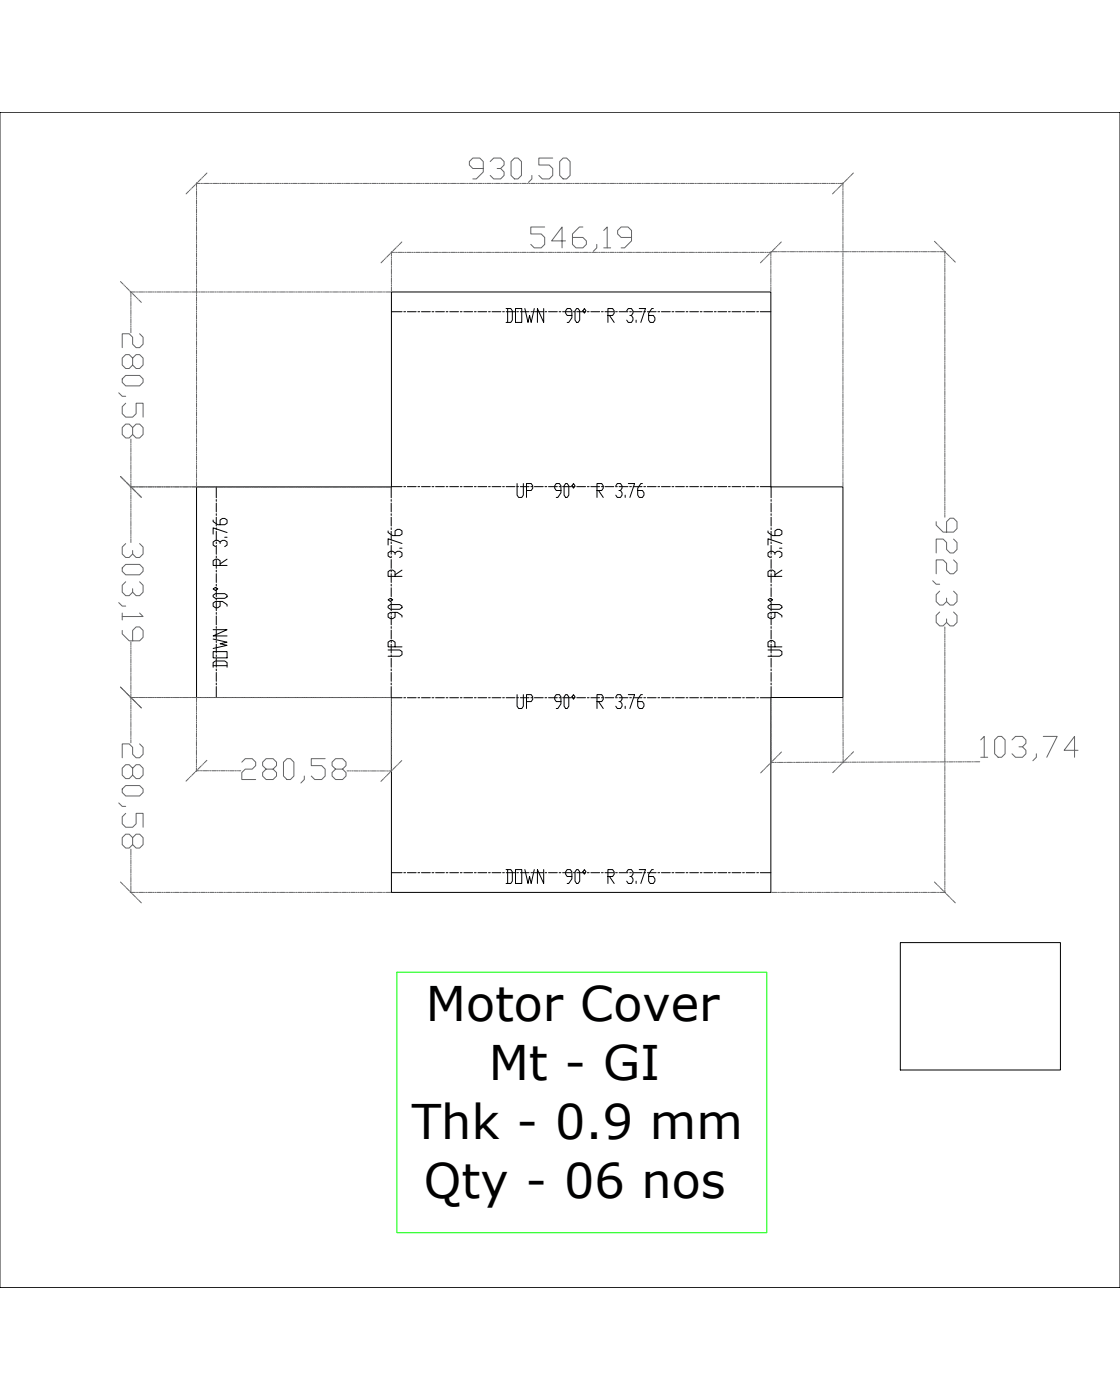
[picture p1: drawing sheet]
<svg xmlns="http://www.w3.org/2000/svg" width="1280mm" height="1600mm" viewBox="0 0 1280 1600" stroke-linecap="round" stroke-linejoin="round" font-family="sans-serif">
<defs><g id="words">
<g font-size="54.6">
<text x="487" y="1167">Motor Cover</text>
<text x="558" y="1234">Mt - GI</text>
<text x="471" y="1302">Thk - 0.9 mm</text>
<text x="485" y="1369">Qty - 06 nos</text>
</g>
<g font-size="22.5">
<text x="577" y="370">DOWN 90° R 3.76</text>
<text x="590" y="570">UP 90° R 3.76</text>
<text x="461" y="751" transform="rotate(-90 461 751)">UP 90° R 3.76</text>
<text x="895" y="751" transform="rotate(-90 895 751)">UP 90° R 3.76</text>
<text x="261" y="764" transform="rotate(-90 261 764)">DOWN 90° R 3.76</text>
<text x="590" y="811">UP 90° R 3.76</text>
<text x="577" y="1011">DOWN 90° R 3.76</text>
</g>
</g></defs>
<!-- layer: 0 -->
<g fill="none" stroke="#000" stroke-width="1.14">
<path d="M0 128h1280v1343h-1280M447 356h12M461 356h2M466 356h10M478 356h2M482 356h10M494 356h2M498 356h10M510 356h2M514 356h10M526 356h2M530 356h10"/>
<path d="M542 356h2M546 356h10M558 356h2M562 356h10M756 356h10M768 356h2M772 356h10M784 356h2M788 356h10M800 356h2M804 356h10M816 356h2"/>
<path d="M820 356h10M832 356h2M837 356h10M849 356h2M853 356h10M865 356h2M869 356h12M225 556h222v-222h434v222h82v241h-82v223h-434v-223h-222zM247 556v13M447 556v13M447 556h12M461 556h2"/>
<path d="M466 556h10M478 556h2M482 556h10M494 556h2M498 556h10M510 556h2M514 556h10M526 556h2M530 556h10M542 556h2M546 556h10M558 556h2"/>
<path d="M562 556h10M574 556h2M578 556h10M740 556h10M752 556h2M756 556h10M768 556h2M772 556h10M784 556h2M788 556h10M800 556h2M804 556h10"/>
<path d="M816 556h2M820 556h10M832 556h2M837 556h10M849 556h2M853 556h10M865 556h2M869 556h12M881 556v13M247 571v2M247 575v10M447 571v2"/>
<path d="M447 575v10M881 571v2M881 575v10M447 587v2M447 591v10M881 587v2M881 591v10M447 752v10M881 752v10M247 768v11M447 764v2M447 768v11"/>
<path d="M881 764v2M881 768v11M247 781v2M247 785v12M447 781v2M447 785v12M447 797h12M461 797h2M466 797h10M478 797h2M482 797h10M494 797h2"/>
<path d="M498 797h10M510 797h2M514 797h10M526 797h2M530 797h10M542 797h2M546 797h10M558 797h2M562 797h10M574 797h2M578 797h10M740 797h10"/>
<path d="M752 797h2M756 797h10M768 797h2M772 797h10M784 797h2M788 797h10M800 797h2M804 797h10M816 797h2M820 797h10M832 797h2M837 797h10"/>
<path d="M849 797h2M853 797h10M865 797h2M869 797h12M881 781v2M881 785v12M447 997h12M461 997h2M466 997h10M478 997h2M482 997h10M494 997h2"/>
<path d="M498 997h10M510 997h2M514 997h10M526 997h2M530 997h10M542 997h2M546 997h10M558 997h2M562 997h10M756 997h10M768 997h2M772 997h10"/>
<path d="M784 997h2M788 997h10M800 997h2M804 997h10M816 997h2M820 997h10M832 997h2M837 997h10M849 997h2M853 997h10M865 997h2M869 997h12"/>
<path d="M1029 1077h183v146h-183z"/>
</g>
<g fill="none" stroke="#636466" stroke-width="1.14">
<path d="M236 198l-3 3M552 193h-12l-4-4v-4l4-4h8l4 4v12l-8 7h-4M560 185l4-4h8l4 4v4l-4 4h-4M572 193l4 4v3l-4 4h-8l-4-4M584 185l4-4h4l4 4v15l-4 4h-4l-4-4zM632 181h-16v8h12l4 4v7l-4 4h-8l-4-4M644 181h4l3 4v15l-3 4h-4l-4-4v-15zM975 198l-3 3M216 219l-3 3M217 217l-1 1M218 216h.1M223 211l-4 4"/>
<path d="M224 210l-1 1M225 209v4M225 214v1M225 216v1M225 218v5M225 210h3M226 209h-1M229 210h1M230 204l-4 4M231 203v1M231 210h1M233 201l-1 1"/>
<path d="M233 210h6M240 210h1M242 210h1M244 210h5M250 210h1M252 210h1M254 210h5M260 210h1M262 210h1M264 210h5M270 210h1M272 210h1"/>
<path d="M274 210h5M280 210h1M282 210h1M284 210h5M290 210h1M292 210h1M294 210h5M300 210h1M302 210h1M304 210h5M310 210h1M312 210h1"/>
<path d="M314 210h5M320 210h1M322 210h1M324 210h5M330 210h1M332 210h1M334 210h5M340 210h1M342 210h1M344 210h5M350 210h1M352 210h1"/>
<path d="M354 210h6M361 210h1M363 210h1M365 210h5M371 210h1M373 210h1M375 210h5M381 210h1M383 210h1M385 210h5M391 210h1M393 210h1"/>
<path d="M395 210h5M401 210h1M403 210h1M405 210h5M411 210h1M413 210h1M415 210h5M421 210h1M423 210h1M425 210h5M431 210h1M433 210h1"/>
<path d="M435 210h5M441 210h1M443 210h1M445 210h5M451 210h1M453 210h1M455 210h5M461 210h1M463 210h1M465 210h5M471 210h1M473 210h1"/>
<path d="M475 210h5M482 210h1M484 210h1M486 210h5M492 210h1M494 210h1M496 210h5M502 210h1M504 210h1M506 210h5M512 210h1M514 210h1"/>
<path d="M516 210h5M522 210h1M524 210h1M526 210h5M532 210h1M534 210h1M536 210h5M542 210h1M544 210h1M546 210h5M552 210h1M554 210h1"/>
<path d="M556 210h5M562 210h1M564 210h1M566 210h5M572 210h1M574 210h1M576 210h5M582 210h1M584 210h1M586 210h5M592 210h1M594 210h1"/>
<path d="M596 210h5M603 210h.1M604 210h2M607 210h5M608 200v4l-4 4M613 210h1M615 210h1M617 210h5M623 210h1M625 210h1M627 210h5M633 210h1"/>
<path d="M635 210h1M637 210h5M643 210h1M645 210h1M647 210h5M653 210h1M655 210h1M657 210h5M663 210h1M665 210h1M667 210h5M673 210h1"/>
<path d="M675 210h1M677 210h5M683 210h1M685 210h1M687 210h5M693 210h1M695 210h1M697 210h5M703 210h1M705 210h1M707 210h5M713 210h1"/>
<path d="M715 210h1M717 210h5M723 210h1M725 210h1M728 210h5M734 210h1M736 210h1M738 210h5M744 210h1M746 210h1M748 210h5M754 210h1"/>
<path d="M756 210h1M758 210h5M764 210h1M766 210h1M768 210h5M774 210h1M776 210h1M778 210h5M784 210h1M786 210h1M788 210h5M794 210h1"/>
<path d="M796 210h1M798 210h5M804 210h1M806 210h1M808 210h5M814 210h1M816 210h1M818 210h5M824 210h1M826 210h1M828 210h5M834 210h1"/>
<path d="M836 210h1M838 210h5M844 210h1M846 210h1M849 210h5M855 210h1M857 210h1M859 210h5M865 210h1M867 210h1M869 210h5M875 210h1"/>
<path d="M877 210h1M879 210h5M885 210h1M887 210h1M889 210h5M895 210h1M897 210h1M899 210h5M905 210h1M907 210h1M909 210h5M915 210h1"/>
<path d="M917 210h1M919 210h5M925 210h1M927 210h1M929 210h5M935 210h1M937 210h1M939 210h5M945 210h1M947 210h1M949 210h5M954 219l-3 3"/>
<path d="M955 210h1M956 217l-1 1M957 216h-1M957 210h1M959 210h4M961 211l-3 4M963 210l-1 1M963 209v4M963 214v1M963 216v1M963 218v5M964 209h.1"/>
<path d="M969 204l-4 4M970 203l-1 1M971 201v1M225 224v1M225 226v1M225 228v5M225 235v1M225 237v1M225 239v5M963 224v1M963 226v1M963 228v5"/>
<path d="M963 235v1M963 237v1M963 239v5M225 245v1M225 247v1M225 249v5M225 255v1M225 257v1M225 259v5M622 259h-15v8h11l4 4v8l-4 4h-7l-4-4M666 259h-4l-8 8v12l4 4h8l4-4v-4l-4-4h-12M963 245v1"/>
<path d="M963 247v1M963 249v5M963 255v1M963 257v1M963 259v5M225 265v1M225 267v1M225 269v5M225 275v1M225 277v1M225 279v5M459 277l-3 3"/>
<path d="M646 275h-16l12-16v24M682 279v4l-4 4M690 263l4-4v24M722 271h-12l-4-4v-4l4-4h8l4 4v12l-8 8h-4M893 277l-3 3M963 265v1M963 267v1M963 269v5M963 275v1M963 277v1M963 279v5M1068 276l3 3"/>
<path d="M1072 279v1M225 285v1M225 287v1M225 289v5M225 295v1M225 297v1M225 299v5M438 297l-3 3M440 296l-1 1M441 294v1M446 290l-4 4M447 289l-1 1"/>
<path d="M447 288v5M447 294v1M447 296v1M447 298v5M447 288h3M448 287v1M451 288h1M453 283l-4 4M453 288h1M454 282h-1M455 288h5M456 280l-1 1"/>
<path d="M461 288h1M463 288h1M465 288h5M471 288h1M473 288h1M475 288h5M481 288h1M483 288h1M485 288h5M491 288h1M493 288h1M495 288h5"/>
<path d="M501 288h1M503 288h1M505 288h5M511 288h1M513 288h1M515 288h5M521 288h1M523 288h1M525 288h6M532 288h1M534 288h1M536 288h5"/>
<path d="M542 288h1M544 288h1M546 288h5M552 288h1M554 288h1M556 288h5M562 288h1M564 288h1M566 288h5M572 288h1M574 288h1M576 288h5"/>
<path d="M582 288h1M584 288h1M586 288h5M592 288h1M594 288h1M596 288h5M602 288h1M604 288h1M606 288h5M612 288h1M614 288h1M616 288h5"/>
<path d="M622 288h1M624 288h1M626 288h5M632 288h1M634 288h1M636 288h5M642 288h1M644 288h1M646 288h6M652 288h2M655 288h1M657 288h5"/>
<path d="M663 288h1M665 288h1M667 288h5M673 288h1M675 288h1M677 288h5M683 288h1M685 288h1M687 288h5M690 283h8M693 288h1M695 288h1"/>
<path d="M697 288h5M703 288h1M705 288h1M707 288h5M713 288h1M715 288h1M717 288h5M723 288h1M725 288h1M727 288h5M733 288h1M735 288h1"/>
<path d="M737 288h5M743 288h1M745 288h1M747 288h5M753 288h1M755 288h1M757 288h5M763 288h1M765 288h1M767 288h5M773 288h2M776 288h1"/>
<path d="M778 288h5M784 288h1M786 288h1M788 288h5M794 288h1M796 288h1M798 288h5M804 288h1M806 288h1M808 288h5M814 288h1M816 288h1"/>
<path d="M818 288h5M824 288h1M826 288h1M828 288h5M834 288h1M836 288h1M838 288h5M844 288h1M846 288h1M848 288h5M854 288h1M856 288h1"/>
<path d="M858 288h5M864 288h1M866 288h1M868 288h5M872 297l-3 3M873 296v1M874 288h1M875 294l-1 1M876 288h1M878 288h3M879 290l-3 4M881 289l-1 1"/>
<path d="M881 288v5M881 294v1M881 296v1M881 298v5M882 288h6M882 287l-1 1M886 283l-3 4M888 282h-1M889 288h1M889 280l-1 1M891 288h1M893 288h5"/>
<path d="M899 288h1M901 288h1M903 288h5M909 288h1M911 288h1M913 288h5M919 288h1M921 288h1M923 288h5M929 288h1M931 288h1M933 288h5"/>
<path d="M939 288h1M941 288h1M943 288h5M949 288h1M951 288h1M953 288h5M959 288h1M961 288h1M963 285v1M963 287v1M963 289v5M963 295v1"/>
<path d="M963 297v1M963 299v5M963 288h6M970 288h1M972 288h1M974 288h5M980 288h1M982 288h1M984 288h5M990 288h1M992 288h1M994 288h5"/>
<path d="M1000 288h1M1002 288h1M1004 288h5M1010 288h1M1012 288h1M1014 288h5M1020 288h1M1022 288h1M1024 288h5M1030 288h1M1032 288h1M1034 288h5"/>
<path d="M1040 288h1M1042 288h1M1044 288h5M1050 288h1M1052 288h1M1054 288h5M1060 288h1M1062 288h1M1064 288h5M1070 288h1M1072 288h1M1073 281l1 1"/>
<path d="M1074 288h7M1074 282l4 4M1079 287h.1M1080 288v3M1080 292v1M1080 294v1M1080 296v5M1080 288l1 1M1082 289l3 4M1086 294h.1M1087 295l1 1M1089 297l3 3"/>
<path d="M225 305v1M225 307v1M225 309v5M225 315v1M225 317v1M225 319v5M447 304v1M447 306v1M447 308v5M447 314v1M447 316v1M447 318v5"/>
<path d="M881 304v1M881 306v1M881 308v5M881 314v1M881 316v1M881 318v5M963 305v1M963 307v1M963 309v5M963 315v1M963 317v1M963 319v5"/>
<path d="M1080 302v1M1080 304v1M1080 306v5M1080 312v1M1080 314v1M1080 316v5M138 322l3 3M141 325l1 1M143 327l1 1M144 328l4 4M149 333h.1M149 334h5"/>
<path d="M150 334v5M150 334l1 1M151 335l4 4M155 334h1M156 340h.1M157 334h1M159 334h5M165 334h1M167 334h1M169 334h5M175 334h1M177 334h1"/>
<path d="M179 334h5M185 334h1M187 334h1M189 334h5M195 334h1M197 334h1M199 334h5M205 334h1M207 334h1M209 334h5M215 334h2M218 334h1"/>
<path d="M220 334h5M225 325v1M225 327v1M225 329v5M225 335v1M225 337v1M225 339v5M226 334h1M228 334h1M230 334h5M236 334h1M238 334h1"/>
<path d="M240 334h5M246 334h1M248 334h1M250 334h5M256 334h1M258 334h1M260 334h5M266 334h1M268 334h1M270 334h5M276 334h1M278 334h1"/>
<path d="M280 334h5M286 334h1M288 334h1M290 334h5M296 334h1M298 334h1M300 334h5M306 334h1M308 334h1M310 334h5M316 334h1M318 334h1"/>
<path d="M320 334h5M326 334h1M328 334h1M330 334h5M336 334h1M339 334h.1M341 334h5M347 334h1M349 334h1M351 334h5M357 334h1M359 334h1"/>
<path d="M361 334h5M367 334h1M369 334h1M371 334h5M377 334h1M379 334h1M381 334h5M387 334h1M389 334h1M391 334h5M397 334h1M399 334h1"/>
<path d="M401 334h5M407 334h1M409 334h1M411 334h5M417 334h1M419 334h1M421 334h5M427 334h1M429 334h1M431 334h5M437 334h1M439 334h1"/>
<path d="M441 334h6M447 324v1M447 326v1M447 328v5M881 324v1M881 326v1M881 328v5M963 325v1M963 327v1M963 329v5M963 335v1M963 337v1"/>
<path d="M963 339v5M1080 322v1M1080 324v1M1080 326v5M1080 332v1M1080 334v1M1080 336v5M150 340v1M150 342v1M150 344v5M150 350v1M150 352v1"/>
<path d="M150 354v5M157 341l1 1M159 343l3 3M225 345v1M225 347v1M225 349v5M225 356v1M225 358v1M225 360v5M963 345v1M963 347v1M963 349v5"/>
<path d="M963 356v1M963 358v1M963 360v5M1080 342v1M1080 344v1M1080 346v5M1080 352v1M1080 354v1M1080 356v5M150 360v1M150 362v2M150 364v6"/>
<path d="M150 371v1M150 373v1M150 375v5M225 366v1M225 368v1M225 370v5M225 376v1M225 378v1M225 380v5M963 366v1M963 368v1M963 370v5"/>
<path d="M963 376v1M963 378v1M963 380v5M1080 362v1M1080 364v1M1080 366v5M1080 372v1M1080 374v1M1080 376v5M160 381l4 4v8l-4 4h-4l-4-4v-8l-4-4h-8v16M225 386v1M225 388v1"/>
<path d="M225 390v5M225 396v1M225 398v1M225 400v5M963 386v1M963 388v1M963 390v5M963 396v1M963 398v1M963 400v5M1080 382v1M1080 384v1"/>
<path d="M1080 386v5M1080 392v1M1080 394v1M1080 396v5M152 409l4-4h4l4 4v8l-4 4h-4l-4-4v-8l-4-4h-4l-4 4v8l4 4h4l4-4M225 406v1M225 408v1M225 410v5M225 416v1M225 418v1M963 406v1M963 408v1"/>
<path d="M963 410v5M963 416v1M963 418v1M1080 402v2M1080 405v1M1080 407v5M1080 413v1M1080 415v1M1080 417v5M140 433l4-4h16l4 4v4l-4 4h-16l-4-4zM225 420v5M225 426v1"/>
<path d="M225 428v1M225 430v5M225 436v1M225 438v1M963 420v5M963 426v1M963 428v1M963 430v5M963 436v1M963 438v1M1080 423v1M1080 425v1"/>
<path d="M1080 427v5M1080 433v1M1080 435v1M1080 437v5M136 449l4 4h4M225 440v5M225 446v1M225 448v1M225 450v5M225 456v1M225 458v1M963 440v5"/>
<path d="M963 446v1M963 448v1M963 450v5M963 456v1M963 458v1M1080 443v1M1080 445v1M1080 447v5M1080 453v1M1080 455v1M1080 457v5M144 461l-4 4v8l4 4h8l4-4v-12h8v16"/>
<path d="M225 460v5M225 466v1M225 468v1M225 470v5M225 476v2M225 479h.1M963 460v5M963 466v1M963 468v1M963 470v5M963 476v2M963 479h.1"/>
<path d="M1080 463v1M1080 465v1M1080 467v5M1080 473v1M1080 475v1M1080 477v5M152 489l4-4h4l4 4v8l-4 3h-4l-4-3v-8l-4-4h-4l-4 4v8l4 3h4l4-3M225 481v5M225 487v1M225 489v1M225 491v5M225 497v1"/>
<path d="M225 499v1M963 481v5M963 487v1M963 489v1M963 491v5M963 497v1M963 499v1M1080 483v1M1080 485v1M1080 487v5M1080 493v1M1080 495v1"/>
<path d="M1080 497v5M150 502v4M150 507v1M150 509v1M150 511v5M150 517v1M150 519v1M225 501v5M225 507v1M225 509v1M225 511v5M225 517v1"/>
<path d="M225 519v1M963 501v5M963 507v1M963 509v1M963 511v5M963 517v1M963 519v1M1080 503v1M1080 505v1M1080 507v5M1080 513v1M1080 515v1"/>
<path d="M1080 517v5M150 521v6M150 528v1M150 530v1M150 532v5M150 538v1M150 540v1M225 521v5M225 527v1M225 529v1M225 531v5M225 537v1"/>
<path d="M225 539v1M963 521v5M963 527v1M963 529v1M963 531v5M963 537v1M963 539v1M1080 523v1M1080 526v1M1080 528v5M1080 534v1M1080 536v1"/>
<path d="M1080 538v5M138 544l3 3M141 548l1 1M143 550h1M144 551l4 4M149 555v1M149 556h5M150 542v5M150 548v1M150 550v1M150 552v8M150 557h1"/>
<path d="M151 558l4 4M155 556h1M157 556h1M159 556h5M165 556h1M167 556h1M169 556h5M175 556h1M177 556h1M179 556h5M185 556h1M187 556h1"/>
<path d="M189 556h5M195 556h1M197 556h1M199 556h5M205 556h1M207 556h1M209 556h5M215 556h2M218 556h1M220 556h5M225 541v5M225 547v1"/>
<path d="M225 549v1M225 551v5M226 556h1M228 556h1M230 556h5M236 556h1M238 556h1M240 556h5M246 556h1M248 556h1M250 556h5M256 556h1"/>
<path d="M258 556h1M260 556h5M266 556h1M268 556h1M270 556h5M276 556h1M278 556h1M280 556h5M286 556h1M288 556h1M290 556h5M296 556h1"/>
<path d="M298 556h1M300 556h5M306 556h1M308 556h1M310 556h5M316 556h1M318 556h1M320 556h5M326 556h1M328 556h1M330 556h5M336 556h1"/>
<path d="M339 556h.1M341 556h5M347 556h1M349 556h1M351 556h5M357 556h1M359 556h1M361 556h5M367 556h1M369 556h1M371 556h5M377 556h1"/>
<path d="M379 556h1M381 556h5M387 556h1M389 556h1M391 556h5M397 556h1M399 556h1M401 556h5M407 556h1M409 556h1M411 556h5M417 556h1"/>
<path d="M419 556h1M421 556h5M427 556h1M429 556h1M431 556h5M437 556h1M439 556h1M441 556h6M963 541v5M963 547v1M963 549v1M963 551v5"/>
<path d="M1080 544v1M1080 546v1M1080 548v5M1080 554v1M1080 556v1M1080 558v5M150 561v1M150 563v2M150 565v6M150 572v1M150 574v1M150 576v5"/>
<path d="M156 562v1M157 564l1 1M159 565l3 3M1080 564v1M1080 566v1M1080 568v5M1080 574v1M1080 576v1M1080 578v5M150 582v1M150 584v1M150 586v5"/>
<path d="M150 592v1M150 594v1M150 596v5M1070 596v4l8 8h12l4-4v-8l-4-4h-4l-4 4v12M1080 584v1M1080 586v1M1080 588v3M150 602v1M150 604v1M150 606v5M150 612v1M150 614v1"/>
<path d="M150 616v4M1090 616l4 4v8l-4 4h-4l-4-4v-8l-4-4h-8v16M144 621l-4 4v8l4 4h4l4-4M160 621l4 4v8l-4 4h-4l-4-4v-4M1090 640l4 4v8l-4 4h-4l-4-4v-8l-4-4h-8v16M140 649l4-4h16l4 4v4l-4 4h-16l-4-4zM144 665l-4 4v8l4 4h4l4-4M160 665l4 4v8l-4 4h-4l-4-4v-4M1066 664l4 4h4M1074 676l-4 4v7l4 4h4l4-4M1090 676l4 4v7l-4 4h-4l-4-4v-4M136 689l4 4h4"/>
<path d="M1074 699l-4 4v8l4 4h4l4-4M1090 699l4 4v8l-4 4h-4l-4-4v-4M140 701v7M160 701l4 4h-24M1080 716v3M140 720v4l8 8h12l4-4v-8l-4-4h-4l-4 4v12M150 733v5M150 739v1M1080 720v1M1080 722v1M1080 724v6M1080 731v1"/>
<path d="M1080 733v1M1080 735v5M150 741v1M150 743v5M150 749v1M150 751v1M150 753v5M150 759v1M1080 741v1M1080 743v1M1080 745v5M1080 751v1"/>
<path d="M1080 753v1M1080 755v5M150 761v1M150 763v5M150 769v1M150 771v1M150 773v5M150 779v1M1080 761v1M1080 763v1M1080 765v5M1080 771v1"/>
<path d="M1080 773v1M1080 775v5M138 785l3 3M141 789l1 1M143 790l1 1M144 792l4 3M149 796v1M149 797h5M150 781v1M150 783v5M150 789v1M150 791v1"/>
<path d="M150 793v7M150 797l1 1M151 799l4 3M155 797h1M157 797h1M159 797h5M165 797h1M167 797h1M169 797h5M175 797h1M177 797h1M179 797h5"/>
<path d="M185 797h1M187 797h1M189 797h5M195 797h1M197 797h1M199 797h5M205 797h1M207 797h1M209 797h5M215 797h2M218 797h1M220 797h5"/>
<path d="M225 798v4M226 797h1M228 797h1M230 797h5M236 797h1M238 797h1M240 797h5M246 797h1M248 797h1M250 797h5M256 797h1M258 797h1"/>
<path d="M260 797h5M266 797h1M268 797h1M270 797h5M276 797h1M278 797h1M280 797h5M286 797h1M288 797h1M290 797h5M296 797h1M298 797h1"/>
<path d="M300 797h5M306 797h1M308 797h1M310 797h5M316 797h1M318 797h1M320 797h5M326 797h1M328 797h1M330 797h5M336 797h1M339 797h.1"/>
<path d="M341 797h5M347 797h1M349 797h1M351 797h5M357 797h1M359 797h1M361 797h5M367 797h1M369 797h1M371 797h5M377 797h1M379 797h1"/>
<path d="M381 797h5M387 797h1M389 797h1M391 797h5M397 797h1M399 797h1M401 797h5M407 797h1M409 797h1M411 797h5M417 797h1M419 797h1"/>
<path d="M421 797h5M427 797h1M429 797h1M431 797h5M437 797h1M439 797h1M441 797h6M447 798v4M881 798v4M963 798v4M1080 781v1M1080 783v1"/>
<path d="M1080 785v5M1080 791v1M1080 793v1M1080 795v5M150 801v1M150 803v1M150 805v5M150 811v1M150 813v1M150 815v5M156 803v1M157 805h1"/>
<path d="M159 806l3 3M225 803v1M225 805v1M225 807v5M225 813v1M225 815v1M225 817v5M447 803v1M447 805v1M447 807v5M447 813v1M447 815v1"/>
<path d="M447 817v5M881 803v1M881 805v1M881 807v5M881 813v1M881 815v1M881 817v5M963 803v1M963 805v1M963 807v5M963 813v1M963 815v1"/>
<path d="M963 817v5M1080 801v1M1080 803v1M1080 805v5M1080 811v1M1080 813v1M1080 815v5M150 821v1M150 823v1M150 825v6M150 832v1M150 834v1"/>
<path d="M150 836v5M225 823v1M225 825v1M225 827v5M225 833v1M225 835v1M225 837v5M447 823v1M447 825v1M447 827v5M447 833v1M447 835v1"/>
<path d="M447 837v6M881 823v2M881 826v1M881 828v5M881 834v1M881 836v1M881 838v5M963 823v1M963 825v1M963 827v5M963 833v1M963 835v1"/>
<path d="M963 837v5M1080 821v1M1080 823v1M1080 825v5M1080 831v1M1080 833v1M1080 835v5M150 842v1M150 844v1M150 846v3M160 850l4 4v8l-4 4h-4l-4-4v-8l-4-4h-8v16M225 843v1"/>
<path d="M225 845v1M225 847v5M225 853v1M225 855v1M225 857v5M447 858v5M447 843v1M447 846v1M447 848v5M447 854v1M447 856v1M881 844v1"/>
<path d="M881 846v1M881 848v5M881 854v1M881 856v1M881 858v5M893 859l-3 3M963 843v1M963 845v1M963 847v5M963 854h.1M963 856v1M963 858v5"/>
<path d="M975 859l-3 3M1080 841v1M1080 843v1M1080 845v6M1080 851v1M1080 854v1M1080 856v5M1121 846l4-4v23M1137 846l4-4h4l4 4v15l-4 4h-4l-4-4zM1156 846l4-4h8l4 4v3l-4 4h-4M1168 853l4 4v4l-4 4h-8l-4-4M1192 842h16l-12 23"/>
<path d="M1232 857h-16l12-15v23M152 878l4-4h4l4 4v8l-4 4h-4l-4-4v-8l-4-4h-4l-4 4v8l4 4h4l4-4M224 875v1M224 878v4M225 863v1M225 865v1M225 867v5M225 873l-1 2M226 880h-1M230 875l-4 4M231 874v1M233 873h-1"/>
<path d="M236 869l-3 3M276 871l4-4h8l4 4v4l-4 4h-8l-4 4v8h16M304 879l-4-4v-4l4-4h8l4 4v4l-4 4h-8l-4 4v4l4 4h8l4-4v-4l-4-4M324 871l4-4h4l4 4v16l-4 4h-4l-4-4zM372 867h-16v8h12l4 4v8l-4 4h-8l-4-4M383 879l-4-4v-4l4-4h8l4 4v4l-4 4h-8l-4 4v4l4 4h8l4-4v-4l-4-4M447 864v1M447 866v1M447 868v5M447 874v1M447 876v1M447 878v4"/>
<path d="M448 880v1M453 876l-4 3M454 874l-1 1M455 873v1M459 869l-3 3M874 879l-1 1M875 877l-1 1M879 873l-3 4M881 872h-1M881 864v1M881 866v1M881 868v4"/>
<path d="M882 870l-1 1M885 871h-4M886 871h1M886 866l-3 3M888 871h1M888 864l-1 1M889 863v1M890 871h5M896 871h1M898 871h1M900 871h5M906 871h1"/>
<path d="M908 871h1M915 871h-5M916 871h1M918 871h1M925 871h-5M926 871h1M928 871h1M930 871h5M936 871h1M939 871h-1M940 871h5M946 871h1"/>
<path d="M948 871h1M955 880l-3 3M955 871h-5M956 879h-1M956 871h1M957 877v1M958 871h1M962 873l-4 3M963 871l-1 1M963 864v1M963 866v1M963 868v4"/>
<path d="M965 870l-1 1M968 871h-8M969 866l-4 3M969 871h1M970 864v1M971 871h1M972 863l-1 1M973 871h6M980 871h1M982 871h1M984 871h5M990 871h1"/>
<path d="M993 871h-1M994 871h5M1000 871h1M1002 871h1M1009 871h-5M1010 871h1M1012 871h1M1014 871h5M1020 871h1M1022 871h1M1024 871h5M1030 871h1"/>
<path d="M1033 871h-1M1034 871h5M1040 871h1M1042 871h1M1049 871h-5M1050 871h1M1052 871h1M1054 871h5M1060 871h1M1062 871h1M1064 871h5M1070 871h1"/>
<path d="M1072 871h1M1074 871h5M1080 862v1M1080 864v1M1080 866v5M1080 872v1M1080 874v1M1080 876v5M1080 871h1M1082 871h1M1089 871h-5M1090 871h1"/>
<path d="M1092 871h1M1094 871h5M1102 871h-1M1103 871h1M1105 871h5M1111 871h1M1113 871h1M1115 871h5M1121 865h8M1184 861v4l-4 4M216 890l-3 3M217 888l-1 1"/>
<path d="M218 887v1M223 883l-4 3M224 881l-1 1M224 881h3M228 881h1M230 881h1M232 881h5M238 881h1M240 881h1M242 881h5M248 881h1M250 881h1"/>
<path d="M252 881h5M258 881h1M260 881h1M262 881h5M268 881h1M270 881h1M272 881h3M348 887v4l-4 4M397 881h2M400 881h1M402 881h1M404 881h5"/>
<path d="M410 881h1M412 881h1M414 881h5M420 881h1M422 881h1M424 881h5M430 881h1M432 881h2M435 881h5M438 890l-3 3M440 888l-1 1M441 881h1"/>
<path d="M441 887l-1 1M443 881h1M445 881h2M445 883l-3 3M447 881l-1 1M872 880l-3 3M1080 882v1M1080 884v1M1080 886v5M1080 892v1M1080 894v1M1080 896v5"/>
<path d="M136 918l4 3h4M140 902l4-4h16l4 4v4l-4 4h-16l-4-4zM1080 902v1M1080 904v1M1080 906v5M1080 912v1M1080 914v1M1080 916v5M144 929l-4 4v8l4 4h8l4-4v-12h8v16M1080 922v1M1080 924v1M1080 926v5"/>
<path d="M1080 932v1M1080 934v1M1080 936v5M152 957l4-4h4l4 4v8l-4 4h-4l-4-4v-8l-4-4h-4l-4 4v8l4 4h4l4-4M1080 942v1M1080 944v1M1080 946v5M1080 952v1M1080 954v1M1080 956v5M150 970v7M150 978v1"/>
<path d="M1080 962v1M1080 964v1M1080 966v5M1080 972v1M1080 974v2M1080 977v5M150 980v1M150 983v5M150 989v1M150 991v1M150 993v5M150 999v1"/>
<path d="M1080 983v1M1080 985v1M1080 987v5M1080 993v1M1080 995v1M1080 997v5M138 1008l3 3M141 1012h1M143 1013l1 1M144 1014l4 4M149 1019h.1M149 1020h5"/>
<path d="M150 1001v1M150 1003v5M150 1009v1M150 1011v1M150 1013v7M155 1020h1M157 1020h1M159 1020h5M165 1020h1M167 1020h1M169 1020h5M175 1020h1"/>
<path d="M177 1020h1M179 1020h5M185 1020h1M187 1020h1M189 1020h5M195 1020h1M197 1020h1M199 1020h5M205 1020h1M207 1020h1M209 1020h5M215 1020h2"/>
<path d="M218 1020h1M220 1020h5M226 1020h1M228 1020h1M230 1020h5M236 1020h1M238 1020h1M240 1020h5M246 1020h1M248 1020h1M250 1020h5M256 1020h1"/>
<path d="M258 1020h1M260 1020h5M266 1020h1M268 1020h1M270 1020h5M276 1020h1M278 1020h1M280 1020h5M286 1020h1M288 1020h1M290 1020h5M296 1020h1"/>
<path d="M298 1020h1M300 1020h5M306 1020h1M308 1020h1M310 1020h5M316 1020h1M318 1020h1M320 1020h5M326 1020h1M328 1020h1M330 1020h5M336 1020h1"/>
<path d="M339 1020h.1M341 1020h5M347 1020h1M349 1020h1M351 1020h5M357 1020h1M359 1020h1M361 1020h5M367 1020h1M369 1020h1M371 1020h5M377 1020h1"/>
<path d="M379 1020h1M381 1020h5M387 1020h1M389 1020h1M391 1020h5M397 1020h1M399 1020h1M401 1020h5M407 1020h1M409 1020h1M411 1020h5M417 1020h1"/>
<path d="M419 1020h1M421 1020h5M427 1020h1M429 1020h1M431 1020h5M437 1020h1M439 1020h1M441 1020h6M882 1020h6M889 1020h1M891 1020h1M893 1020h5"/>
<path d="M899 1020h1M901 1020h1M903 1020h5M909 1020h1M911 1020h1M913 1020h5M919 1020h1M921 1020h1M923 1020h5M929 1020h1M931 1020h1M933 1020h5"/>
<path d="M939 1020h1M941 1020h1M943 1020h5M949 1020h1M951 1020h1M953 1020h5M959 1020h1M961 1020h1M963 1020h6M970 1020h1M972 1020h1M974 1020h5"/>
<path d="M980 1020h1M982 1020h1M984 1020h5M990 1020h1M992 1020h1M994 1020h5M1000 1020h1M1002 1020h1M1004 1020h5M1010 1020h1M1012 1020h1M1014 1020h5"/>
<path d="M1020 1020h1M1022 1020h1M1024 1020h5M1030 1020h1M1032 1020h1M1034 1020h5M1040 1020h1M1042 1020h1M1044 1020h5M1050 1020h1M1052 1020h1M1054 1020h5"/>
<path d="M1060 1020h1M1062 1020h1M1064 1020h5M1068 1008l3 3M1070 1020h1M1072 1012h.1M1072 1020h1M1073 1013l1 1M1074 1020h7M1074 1014l4 4M1079 1019h.1M1080 1003v1"/>
<path d="M1080 1005v1M1080 1007v5M1080 1013v1M1080 1015v1M1080 1017v3M150 1020l1 1M151 1022l4 3M156 1026v1M157 1027l1 1M159 1029l3 3M1080 1020l1 1M1082 1022l3 3"/>
<path d="M1086 1026v1M1087 1027l1 1M1089 1029l3 3"/>
</g>
<path d="M454 1111h422v298h-422z" fill="none" stroke="#0f0" stroke-width="1.14"/>
<use href="#words"/>
</svg>
